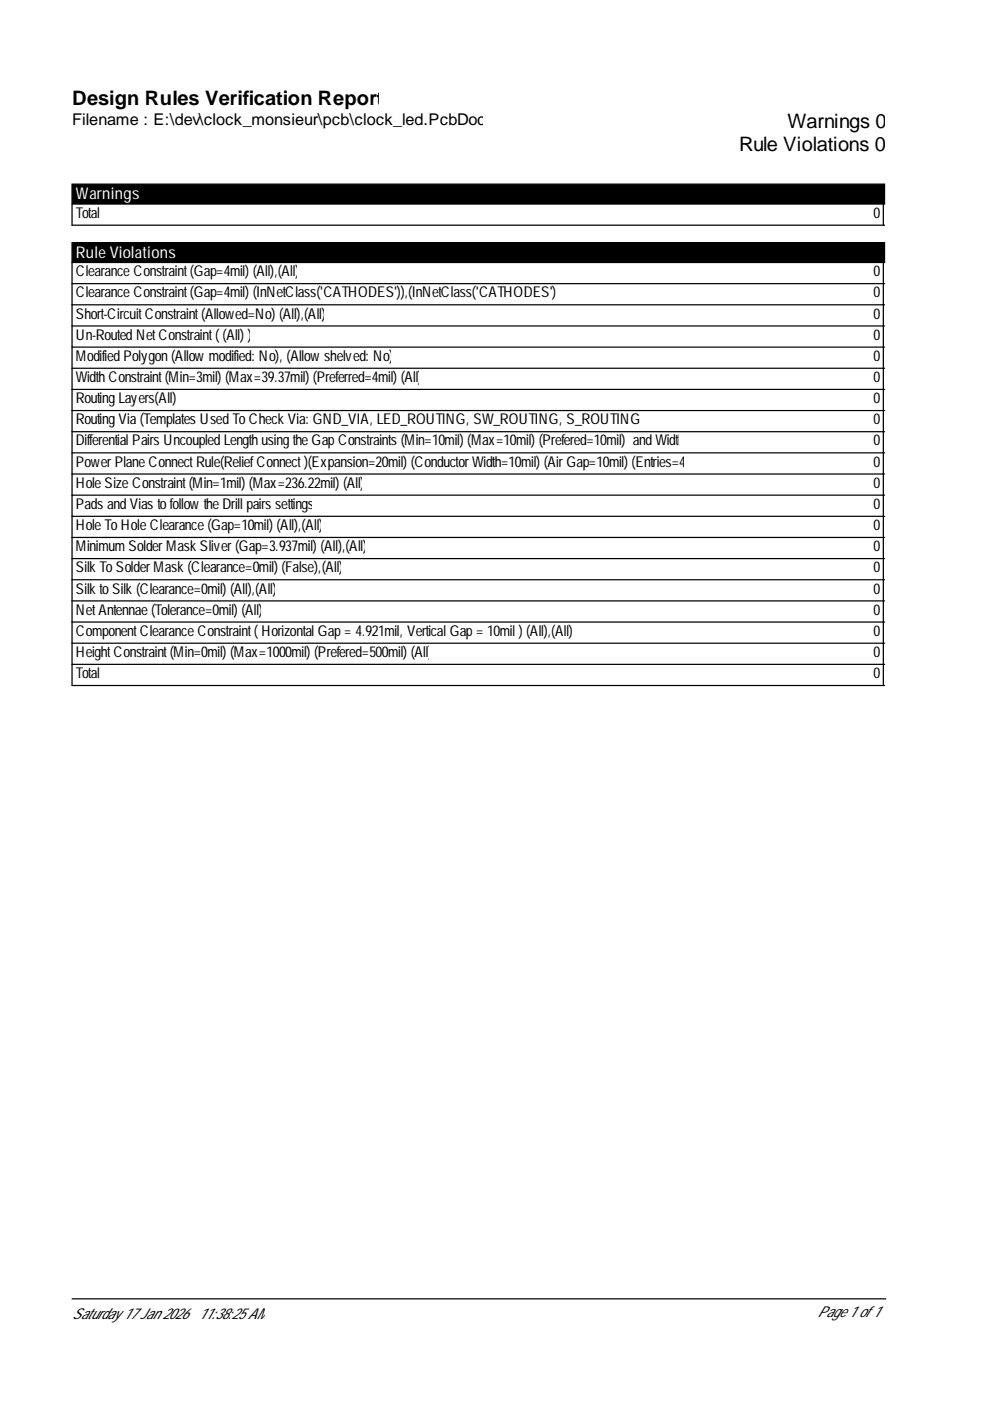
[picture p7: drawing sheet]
<svg xmlns="http://www.w3.org/2000/svg" width="210mm" height="297mm" viewBox="0 0 210 297" stroke-linecap="round" stroke-linejoin="round" font-family="sans-serif">
<defs><g id="words">
<g font-size="4.2">
<text x="15.3" y="22.3">Design Rules Verification Report</text>
<text x="167" y="27">Warnings 0</text>
<text x="156.7" y="32">Rule Violations 0</text>
</g>
<text font-size="3.4" x="15.3" y="26.6">Filename : E:\dev\clock_monsieur\pcb\clock_led.PcbDoc</text>
<g font-size="3.4" fill="#fff">
<text x="16.1" y="42.2">Warnings</text>
<text x="16.1" y="54.6">Rule Violations</text>
</g>
<g font-size="3.2">
<text x="16.1" y="46.2">Total</text>
<text x="185.2" y="46.2">0</text>
<text x="16.1" y="58.6">Clearance Constraint (Gap=4mil) (All),(All)</text>
<text x="185.2" y="58.6">0</text>
<text x="16.1" y="63.1">Clearance Constraint (Gap=4mil) (InNetClass('CATHODES')),(InNetClass('CATHODES'))</text>
<text x="185.2" y="63.1">0</text>
<text x="16.1" y="67.5">Short-Circuit Constraint (Allowed=No) (All),(All)</text>
<text x="185.2" y="67.5">0</text>
<text x="16.1" y="72">Un-Routed Net Constraint ( (All) )</text>
<text x="16.1" y="76.5">Modified Polygon (Allow modified: No), (Allow shelved: No)</text>
<text x="185.2" y="72">0</text>
<text x="185.2" y="76.5">0</text>
<text x="16.1" y="81">Width Constraint (Min=3mil) (Max=39.37mil) (Preferred=4mil) (All)</text>
<text x="185.2" y="81">0</text>
<text x="16.1" y="85.5">Routing Layers(All)</text>
<text x="16.1" y="90">Routing Via (Templates Used To Check Via: GND_VIA, LED_ROUTING, SW_ROUTING, S_ROUTING,</text>
<text x="185.2" y="85.5">0</text>
<text x="185.2" y="90">0</text>
<text x="16.1" y="94.4">Differential Pairs Uncoupled Length using the Gap Constraints (Min=10mil) (Max=10mil) (Prefered=10mil) and Width</text>
<text x="185.2" y="94.4">0</text>
<text x="16.1" y="98.9">Power Plane Connect Rule(ReliefConnect )(Expansion=20mil) (Conductor Width=10mil) (Air Gap=10mil) (Entries=4)</text>
<text x="185.2" y="98.9">0</text>
<text x="16.1" y="103.4">Hole Size Constraint (Min=1mil) (Max=236.22mil) (All)</text>
<text x="16.1" y="107.9">Pads and Vias to follow the Drill pairs settings</text>
<text x="185.2" y="103.4">0</text>
<text x="185.2" y="107.9">0</text>
<text x="16.1" y="112.4">Hole To Hole Clearance (Gap=10mil) (All),(All)</text>
<text x="185.2" y="112.4">0</text>
<text x="16.1" y="116.9">Minimum Solder Mask Sliver (Gap=3.937mil) (All),(All)</text>
<text x="185.2" y="116.9">0</text>
<text x="16.1" y="121.4">Silk To Solder Mask (Clearance=0mil) (False),(All)</text>
<text x="16.1" y="125.8">Silk to Silk (Clearance=0mil) (All),(All)</text>
<text x="185.2" y="121.4">0</text>
<text x="185.2" y="125.8">0</text>
<text x="16.1" y="130.3">Net Antennae (Tolerance=0mil) (All)</text>
<text x="185.2" y="130.3">0</text>
<text x="16.1" y="134.8">Component Clearance Constraint ( Horizontal Gap = 4.921mil, Vertical Gap = 10mil ) (All),(All)</text>
<text x="185.2" y="134.8">0</text>
<text x="16.1" y="139.3">Height Constraint (Min=0mil) (Max=1000mil) (Prefered=500mil) (All)</text>
<text x="16.1" y="143.8">Total</text>
<text x="185.2" y="139.3">0</text>
<text x="185.2" y="143.8">0</text>
<text x="15.3" y="279.6">Saturday 17 Jan 2026</text>
<text x="42.1" y="279.6">11:38:25 AM</text>
<text x="173.3" y="279.3">Page 1 of 1</text>
</g>
</g></defs>
<path d="M15.3 39h172.2v4.3h-172.2zM15.3 51.4h172.2v4.3h-172.2z" fill="#000" stroke="#000" stroke-width=".26"/>
<g fill="none" stroke="#000" stroke-width=".26">
<path d="M15.3 43.3v4.4h172.2M15.3 55.7v89.6h172.2M187.3 43.3v4.4M187.3 55.7v89.6M15.3 60.1h172.2M15.3 64.6h172.2M15.3 69.1h172.2M15.3 73.6h172.2M15.3 78.1h172.2M15.3 82.6h172.2M15.3 87h172.2M15.3 91.5h172.2"/>
<path d="M15.3 96h172.2M15.3 100.5h172.2M15.3 105h172.2M15.3 109.5h172.2M15.3 114h172.2M15.3 118.4h172.2M15.3 122.9h172.2M15.3 127.4h172.2M15.3 131.9h172.2M15.3 136.4h172.2M15.3 140.9h172.2M15.3 275.4h172.5"/>
</g>
<use href="#words"/>
</svg>
